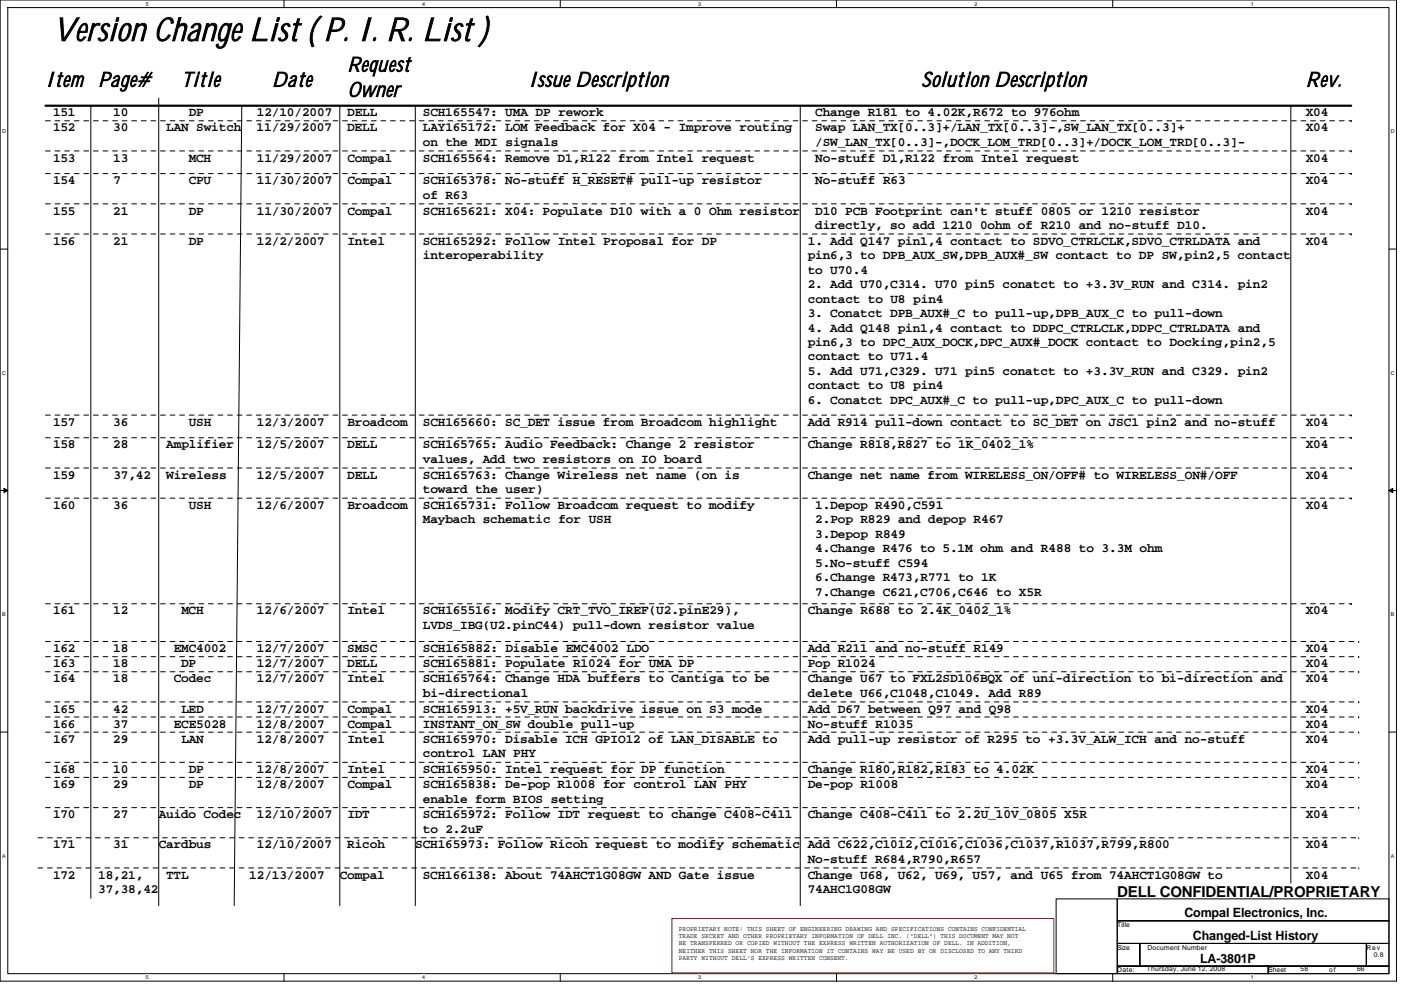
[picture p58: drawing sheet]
<svg xmlns="http://www.w3.org/2000/svg" width="297mm" height="210mm" viewBox="0 0 297 210" stroke-linecap="round" stroke-linejoin="round" font-family="sans-serif">
<defs><g id="words">
<text font-size="6.9" x="11.3" y="8.7">Version Change List ( P. I. R. List )</text>
<g font-size="4.3">
<text x="73.7" y="15.2">Request</text>
<text x="9.6" y="18.4">Item Page#</text>
<text x="38.5" y="18.4">Title</text>
<text x="57.7" y="18.4">Date</text>
<text x="73.7" y="20.5">Owner</text>
<text x="112" y="18.4">Issue Description</text>
<text x="195.3" y="18.4">Solution Description</text>
<text x="276.9" y="18.4">Rev.</text>
</g>
<text font-size="3.2" x="236.9" y="190.2">DELL CONFIDENTIAL/PROPRIETARY</text>
<g font-size="2.7">
<text x="11.3" y="27.9">152</text>
<text x="11.3" y="24.7">151</text>
<text x="24" y="27.9">30</text>
<text x="24" y="24.7">10</text>
<text x="35.3" y="27.9">LAN Switch</text>
<text x="40" y="24.7">DP</text>
<text x="54.4" y="27.9">11/29/2007</text>
<text x="54.5" y="24.7">12/10/2007</text>
<text x="73.6" y="27.9">DELL</text>
<text x="73.6" y="24.7">DELL</text>
<text x="89.7" y="24.7">SCH165547: UMA DP rework</text>
<text x="89.7" y="27.9">LAY165172: LOM Feedback for X04 - Improve routing</text>
<text x="172.9" y="27.9">Swap LAN_TX[0..3]+/LAN_TX[0..3]-,SW_LAN_TX[0..3]+</text>
<text x="172.9" y="24.7">Change R181 to 4.02K,R672 to 976ohm</text>
<text x="276.9" y="27.9">X04</text>
<text x="276.9" y="24.7">X04</text>
<text x="11.3" y="34.3">153</text>
<text x="24" y="34.3">13</text>
<text x="40" y="34.3">MCH</text>
<text x="54.5" y="34.3">11/29/2007</text>
<text x="73.7" y="34.3">Compal</text>
<text x="89.7" y="34.3">SCH165564: Remove D1,R122 from Intel request</text>
<text x="89.7" y="30.9">on the MDI signals</text>
<text x="172.9" y="30.9">/SW_LAN_TX[0..3]-,DOCK_LOM_TRD[0..3]+/DOCK_LOM_TRD[0..3]-</text>
<text x="172.9" y="34.3">No-stuff D1,R122 from Intel request</text>
<text x="276.9" y="34.3">X04</text>
<text x="11.3" y="39.1">154</text>
<text x="24" y="39.1">7</text>
<text x="40" y="39.1">CPU</text>
<text x="54.5" y="39.1">11/30/2007</text>
<text x="73.7" y="39.1">Compal</text>
<text x="89.7" y="39.1">SCH165378: No-stuff H_RESET# pull-up resistor</text>
<text x="172.9" y="39.1">No-stuff R63</text>
<text x="276.9" y="39.1">X04</text>
<text x="11.3" y="45.5">155</text>
<text x="24" y="45.5">21</text>
<text x="40" y="45.5">DP</text>
<text x="54.5" y="45.5">11/30/2007</text>
<text x="73.7" y="45.5">Compal</text>
<text x="89.7" y="45.5">SCH165621: X04: Populate D10 with a 0 Ohm resistor</text>
<text x="89.7" y="42.1">of R63</text>
<text x="172.9" y="45.5">D10 PCB Footprint can't stuff 0805 or 1210 resistor</text>
<text x="276.9" y="45.5">X04</text>
<text x="11.3" y="51.9">156</text>
<text x="24" y="51.9">21</text>
<text x="40" y="51.9">DP</text>
<text x="54.5" y="51.9">12/2/2007</text>
<text x="73.7" y="51.9">Intel</text>
<text x="89.6" y="51.9">SCH165292: Follow Intel Proposal for DP</text>
<text x="171.3" y="51.9">1. Add Q147 pin1,4 contact to SDVO_CTRLCLK,SDVO_CTRLDATA and</text>
<text x="172.9" y="48.6">directly, so add 1210 0ohm of R210 and no-stuff D10.</text>
<text x="276.9" y="51.9">X04</text>
<text x="89.7" y="54.9">interoperability</text>
<text x="171.3" y="54.9">pin6,3 to DPB_AUX_SW,DPB_AUX#_SW contact to DP SW,pin2,5 contact</text>
<text x="171.3" y="58">to U70.4</text>
<text x="171.3" y="61.1">2. Add U70,C314. U70 pin5 conatct to +3.3V_RUN and C314. pin2</text>
<text x="171.3" y="64.2">contact to U8 pin4</text>
<text x="171.3" y="67.2">3. Conatct DPB_AUX#_C to pull-up,DPB_AUX_C to pull-down</text>
<text x="171.3" y="70.3">4. Add Q148 pin1,4 contact to DDPC_CTRLCLK,DDPC_CTRLDATA and</text>
<text x="171.3" y="73.4">pin6,3 to DPC_AUX_DOCK,DPC_AUX#_DOCK contact to Docking,pin2,5</text>
<text x="171.3" y="76.4">contact to U71.4</text>
<text x="171.3" y="79.5">5. Add U71,C329. U71 pin5 conatct to +3.3V_RUN and C329. pin2</text>
<text x="171.3" y="82.6">contact to U8 pin4</text>
<text x="171.3" y="85.6">6. Conatct DPC_AUX#_C to pull-up,DPC_AUX_C to pull-down</text>
<text x="11.3" y="95.1">158</text>
<text x="11.3" y="90.3">157</text>
<text x="24" y="95.1">28</text>
<text x="24" y="90.3">36</text>
<text x="35.3" y="95.1">Amplifier</text>
<text x="40" y="90.3">USH</text>
<text x="54.5" y="95.1">12/5/2007</text>
<text x="54.5" y="90.3">12/3/2007</text>
<text x="73.6" y="95.1">DELL</text>
<text x="73.7" y="90.3">Broadcom</text>
<text x="89.7" y="90.3">SCH165660: SC_DET issue from Broadcom highlight</text>
<text x="89.7" y="95.1">SCH165765: Audio Feedback: Change 2 resistor</text>
<text x="171.3" y="90.3">Add R914 pull-down contact to SC_DET on JSC1 pin2 and no-stuff</text>
<text x="171.3" y="95.1">Change R818,R827 to 1K_0402_1%</text>
<text x="276.9" y="90.3">X04</text>
<text x="276.9" y="95.1">X04</text>
<text x="11.3" y="101.5">159</text>
<text x="24" y="101.5">37,42</text>
<text x="35.3" y="101.5">Wireless</text>
<text x="54.5" y="101.5">12/5/2007</text>
<text x="73.6" y="101.5">DELL</text>
<text x="89.7" y="101.5">SCH165763: Change Wireless net name (on is</text>
<text x="89.7" y="98.1">values, Add two resistors on IO board</text>
<text x="171.3" y="101.5">Change net name from WIRELESS_ON/OFF# to WIRELESS_ON#/OFF</text>
<text x="276.9" y="101.5">X04</text>
<text x="11.3" y="107.9">160</text>
<text x="24" y="107.9">36</text>
<text x="40" y="107.9">USH</text>
<text x="54.5" y="107.9">12/6/2007</text>
<text x="73.7" y="107.9">Broadcom</text>
<text x="89.7" y="107.9">SCH165731: Follow Broadcom request to modify</text>
<text x="89.7" y="104.6">toward the user)</text>
<text x="172.9" y="107.9">1.Depop R490,C591</text>
<text x="276.9" y="107.9">X04</text>
<text x="89.7" y="111">Maybach schematic for USH</text>
<text x="172.9" y="111">2.Pop R829 and depop R467</text>
<text x="172.9" y="114">3.Depop R849</text>
<text x="172.9" y="117.1">4.Change R476 to 5.1M ohm and R488 to 3.3M ohm</text>
<text x="172.9" y="120.2">5.No-stuff C594</text>
<text x="172.9" y="123.2">6.Change R473,R771 to 1K</text>
<text x="11.3" y="130.3">161</text>
<text x="24" y="130.3">12</text>
<text x="38.5" y="130.3">MCH</text>
<text x="54.5" y="130.3">12/6/2007</text>
<text x="73.7" y="130.3">Intel</text>
<text x="89.7" y="130.3">SCH165516: Modify CRT_TVO_IREF(U2.pinE29),</text>
<text x="171.3" y="130.3">Change R688 to 2.4K_0402_1%</text>
<text x="172.9" y="126.3">7.Change C621,C706,C646 to X5R</text>
<text x="276.9" y="130.3">X04</text>
<text x="89.7" y="133.4">LVDS_IBG(U2.pinC44) pull-down resistor value</text>
<text x="11.3" y="138.3">162</text>
<text x="11.3" y="141.5">163</text>
<text x="24" y="138.3">18</text>
<text x="24" y="141.5">18</text>
<text x="36.8" y="138.3">EMC4002</text>
<text x="38.4" y="141.5">DP</text>
<text x="54.5" y="138.3">12/7/2007</text>
<text x="54.5" y="141.5">12/7/2007</text>
<text x="73.6" y="141.5">DELL</text>
<text x="73.6" y="138.3">SMSC</text>
<text x="89.7" y="141.5">SCH165881: Populate R1024 for UMA DP</text>
<text x="89.7" y="138.3">SCH165882: Disable EMC4002 LDO</text>
<text x="171.3" y="138.3">Add R211 and no-stuff R149</text>
<text x="171.3" y="141.5">Pop R1024</text>
<text x="276.9" y="138.3">X04</text>
<text x="276.9" y="141.5">X04</text>
<text x="11.3" y="144.7">164</text>
<text x="24" y="144.7">18</text>
<text x="36.8" y="144.7">Codec</text>
<text x="54.5" y="144.7">12/7/2007</text>
<text x="73.6" y="144.7">Intel</text>
<text x="89.6" y="144.7">SCH165764: Change HDA buffers to Cantiga to be</text>
<text x="89.7" y="147.8">bi-directional</text>
<text x="171.3" y="147.8">delete U66,C1048,C1049. Add R89</text>
<text x="171.3" y="144.7">Change U67 to FXL2SD106BQX of uni-direction to bi-direction and</text>
<text x="276.9" y="144.7">X04</text>
<text x="11.3" y="151.1">165</text>
<text x="11.3" y="154.3">166</text>
<text x="24" y="151.1">42</text>
<text x="24" y="154.3">37</text>
<text x="36.8" y="154.3">ECE5028</text>
<text x="38.5" y="151.1">LED</text>
<text x="54.5" y="151.1">12/7/2007</text>
<text x="54.5" y="154.3">12/8/2007</text>
<text x="73.6" y="154.3">Compal</text>
<text x="73.7" y="151.1">Compal</text>
<text x="89.7" y="154.3">INSTANT_ON_SW double pull-up</text>
<text x="89.7" y="151.1">SCH165913: +5V_RUN backdrive issue on S3 mode</text>
<text x="171.3" y="151.1">Add D67 between Q97 and Q98</text>
<text x="171.3" y="154.3">No-stuff R1035</text>
<text x="276.9" y="154.3">X04</text>
<text x="276.9" y="151.1">X04</text>
<text x="11.3" y="157.5">167</text>
<text x="24" y="157.5">29</text>
<text x="38.5" y="157.5">LAN</text>
<text x="54.5" y="157.5">12/8/2007</text>
<text x="73.7" y="157.5">Intel</text>
<text x="89.7" y="157.5">SCH165970: Disable ICH GPIO12 of LAN_DISABLE to</text>
<text x="89.7" y="160.6">control LAN PHY</text>
<text x="171.3" y="157.5">Add pull-up resistor of R295 to +3.3V_ALW_ICH and no-stuff</text>
<text x="276.9" y="157.5">X04</text>
<text x="11.3" y="167.1">169</text>
<text x="11.3" y="163.9">168</text>
<text x="24" y="167.1">29</text>
<text x="24" y="163.9">10</text>
<text x="40" y="167.1">DP</text>
<text x="40" y="163.9">DP</text>
<text x="54.5" y="167.1">12/8/2007</text>
<text x="54.5" y="163.9">12/8/2007</text>
<text x="73.7" y="167.1">Compal</text>
<text x="73.7" y="163.9">Intel</text>
<text x="89.7" y="163.9">SCH165950: Intel request for DP function</text>
<text x="89.7" y="167.1">SCH165838: De-pop R1008 for control LAN PHY</text>
<text x="171.3" y="163.9">Change R180,R182,R183 to 4.02K</text>
<text x="171.3" y="167.1">De-pop R1008</text>
<text x="276.9" y="167.1">X04</text>
<text x="276.9" y="163.9">X04</text>
<text x="11.3" y="173.5">170</text>
<text x="24" y="173.5">27</text>
<text x="33.7" y="173.5">Auido Codec</text>
<text x="54.5" y="173.5">12/10/2007</text>
<text x="73.7" y="173.5">IDT</text>
<text x="89.7" y="173.5">SCH165972: Follow IDT request to change C408~C411</text>
<text x="89.7" y="170.2">enable form BIOS setting</text>
<text x="171.3" y="173.5">Change C408~C411 to 2.2U_10V_0805 X5R</text>
<text x="276.9" y="173.5">X04</text>
<text x="11.3" y="179.9">171</text>
<text x="24" y="179.9">31</text>
<text x="33.7" y="179.9">Cardbus</text>
<text x="54.5" y="179.9">12/10/2007</text>
<text x="73.6" y="179.9">Ricoh</text>
<text x="88" y="179.9">SCH165973: Follow Ricoh request to modify schematic</text>
<text x="89.7" y="176.6">to 2.2uF</text>
<text x="171.3" y="179.9">Add C622,C1012,C1016,C1036,C1037,R1037,R799,R800</text>
<text x="276.9" y="179.9">X04</text>
<text x="171.3" y="183">No-stuff R684,R790,R657</text>
<text x="11.3" y="186.3">172</text>
<text x="20.8" y="186.3">18,21,</text>
<text x="20.8" y="189.4">37,38,42</text>
<text x="35.3" y="186.3">TTL</text>
<text x="52.8" y="186.3">12/13/2007</text>
<text x="72" y="186.3">Compal</text>
<text x="89.6" y="186.3">SCH166138: About 74AHCT1G08GW AND Gate issue</text>
<text x="171.3" y="186.3">Change U68, U62, U69, U57, and U65 from 74AHCT1G08GW to</text>
<text x="171.3" y="189.4">74AHC1G08GW</text>
<text x="276.9" y="186.3">X04</text>
<text x="251.1" y="194.4">Compal Electronics, Inc.</text>
<text x="252.9" y="199.3">Changed-List History</text>
<text x="254.5" y="204.2">LA-3801P</text>
</g>
<g font-size="1.4">
<text x="143.9" y="197.3">PROPRIETARY NOTE: THIS SHEET OF ENGINEERING DRAWING AND SPECIFICATIONS CONTAINS CONFIDENTIAL</text>
<text x="236.9" y="196.5">Title</text>
<text x="143.9" y="198.9">TRADE SECRET AND OTHER PROPRIETARY INFORMATION OF DELL INC. (&quot;DELL&quot;) THIS DOCUMENT MAY NOT</text>
<text x="143.9" y="200.4">BE TRANSFERRED OR COPIED WITHOUT THE EXPRESS WRITTEN AUTHORIZATION OF DELL. IN ADDITION,</text>
<text x="143.9" y="202">NEITHER THIS SHEET NOR THE INFORMATION IT CONTAINS WAY BE USED BY OR DISCLOSED TO ANY THIRD</text>
<text x="143.9" y="203.5">PARTY WITHOUT DELL'S EXPRESS WRITTEN CONSENT.</text>
<text x="236.9" y="201.3">Size</text>
<text x="243.3" y="201.3">Document Number</text>
<text x="289.7" y="201.3">Rev</text>
<text x="291.3" y="202.9">0.8</text>
<text x="236.9" y="206.1">Date:</text>
<text x="243.1" y="206">Thursday, June 12, 2008</text>
<text x="268.9" y="206.1">Sheet</text>
<text x="275.8" y="206">58</text>
<text x="281.8" y="206.1">of</text>
<text x="287.8" y="206">66</text>
</g>
<g font-size="1.1">
<text x="30.9" y="1.2">5</text>
<text x="89.5" y="1.2">4</text>
<text x="148.1" y="1.2">3</text>
<text x="206.6" y="1.2">2</text>
<text x="265.2" y="1.2">1</text>
<text x=".4" y="28.2">D</text>
<text x="294.9" y="28.2">D</text>
<text x=".4" y="79.4">C</text>
<text x="294.9" y="79.4">C</text>
<text x=".4" y="130.6">B</text>
<text x="294.9" y="130.6">B</text>
<text x=".4" y="181.8">A</text>
<text x="294.9" y="181.8">A</text>
<text x="30.9" y="207.6">5</text>
<text x="89.5" y="207.6">4</text>
<text x="148.1" y="207.6">3</text>
<text x="206.6" y="207.6">2</text>
<text x="265.2" y="207.6">1</text>
</g>
</g></defs>
<path d="M0 0h296.1v208h-296.1zM1.6 1.6h292.9v204.8h-292.9z" fill="none" stroke="#000" stroke-width=".21"/>
<g fill="#fff">
<path d="M30.9 .2h.6v1.2h-.6z"/>
<path d="M30.9 206.6h.6v1.3h-.6z"/>
</g>
<path d="M60.2 0v1.6M60.2 206.4v1.6" fill="none" stroke="#000" stroke-width=".21"/>
<g fill="#fff">
<path d="M89.5 .2h.6v1.2h-.6z"/>
<path d="M89.5 206.6h.6v1.3h-.6z"/>
</g>
<path d="M118.8 0v1.6M118.8 206.4v1.6" fill="none" stroke="#000" stroke-width=".21"/>
<g fill="#fff">
<path d="M148.1 .2h.6v1.2h-.6z"/>
<path d="M148.1 206.6h.6v1.3h-.6z"/>
</g>
<path d="M177.4 0v1.6M177.4 206.4v1.6" fill="none" stroke="#000" stroke-width=".21"/>
<g fill="#fff">
<path d="M206.6 .2h.6v1.2h-.6z"/>
<path d="M206.6 206.6h.6v1.3h-.6z"/>
</g>
<path d="M235.9 0v1.6M235.9 206.4v1.6" fill="none" stroke="#000" stroke-width=".21"/>
<g fill="#fff">
<path d="M265.2 .2h.6v1.2h-.6z"/>
<path d="M265.2 206.6h.6v1.3h-.6z"/>
<path d="M.4 27.2h.8v1.3h-.8z"/>
<path d="M294.9 27.2h.8v1.3h-.8z"/>
<path d="M.4 78.4h.8v1.3h-.8z"/>
<path d="M294.9 78.4h.8v1.3h-.8z"/>
</g>
<path d="M0 52.8h1.6M294.5 52.8h1.6" fill="none" stroke="#000" stroke-width=".21"/>
<g fill="#fff">
<path d="M.4 129.6h.8v1.3h-.8z"/>
<path d="M294.9 129.6h.7v1.3h-.7z"/>
</g>
<path d="M0 104h1.6M294.5 104h1.6" fill="none" stroke="#000" stroke-width=".21"/>
<path d="M.8 103.5l.8 .5-.8 .5zM294.5 104l.8-.5v1z" fill="#000" stroke="#000" stroke-width=".21"/>
<g fill="#fff">
<path d="M.4 180.8h.8v1.3h-.8z"/>
<path d="M294.9 180.8h.7v1.3h-.7z"/>
</g>
<g fill="none" stroke="#000" stroke-width=".21">
<path d="M19.3 22.4v168M33.7 20.8v171.2M51.3 22.4l-1.6 169.6M72 22.4v169.6M88.1 22.4v169.6M169.7 22.4v169.6M273.7 22.4v164.8M0 155.2h1.6M294.5 155.2h1.6M223.9 190.6h13v15.8h-13zM236.9 190.6h57.6v4.6h-57.6zM236.9 195.2h57.6v4.8h-57.6z"/>
<path d="M236.9 200h4.8v4.8h-4.8zM236.9 204.8h32v1.6h-32zM241.7 200h48v4.8h-48zM268.9 204.8h25.6v1.6h-25.6zM289.7 200h4.8v4.8h-4.8z"/>
</g>
<path d="M142.5 194.8h80.9v11.5h-80.9z" fill="none" stroke="#f00" stroke-width=".21"/>
<path d="M9.6 22.4h276.9" fill="none" stroke="#000" stroke-width=".47"/>
<g fill="none" stroke="#000" stroke-width=".21" stroke-dasharray="1 1 1 1 1 1 1 1">
<path d="M9.6 25.6h276.9M9.6 32h276.9M9.6 36.8h276.9M286.5 25.6h.1M286.5 32h.1M286.5 36.8h.1M9.6 43.2h276.9M9.6 49.6h276.9M286.5 43.2h.1M286.5 49.6h.1M9.6 88h276.9M9.6 92.8h276.9"/>
<path d="M9.6 99.2h276.9M286.5 88h.1M286.5 92.8h.1M286.5 99.2h.1M9.6 105.6h276.9M286.5 105.6h.1M9.6 128h276.9M9.6 136h278.5M9.6 139.2h278.5M286.5 128h.1M288.1 136h.1M288.1 139.2h.1"/>
<path d="M9.6 142.4h278.5M9.6 148.8h278.5M9.6 152h278.5M9.6 155.2h278.5M288.1 142.4h.1M288.1 148.8h.1M288.1 152h.1M288.1 155.2h.1M8 177.6h280.1M9.6 161.6h278.5M9.6 164.8h278.5M9.6 171.2h278.5"/>
<path d="M288.1 161.6h.1M288.1 164.8h.1M288.1 171.2h.1M288.1 177.6h.1M8 184h280.1M288.1 184h.1"/>
</g>
<use href="#words"/>
</svg>
